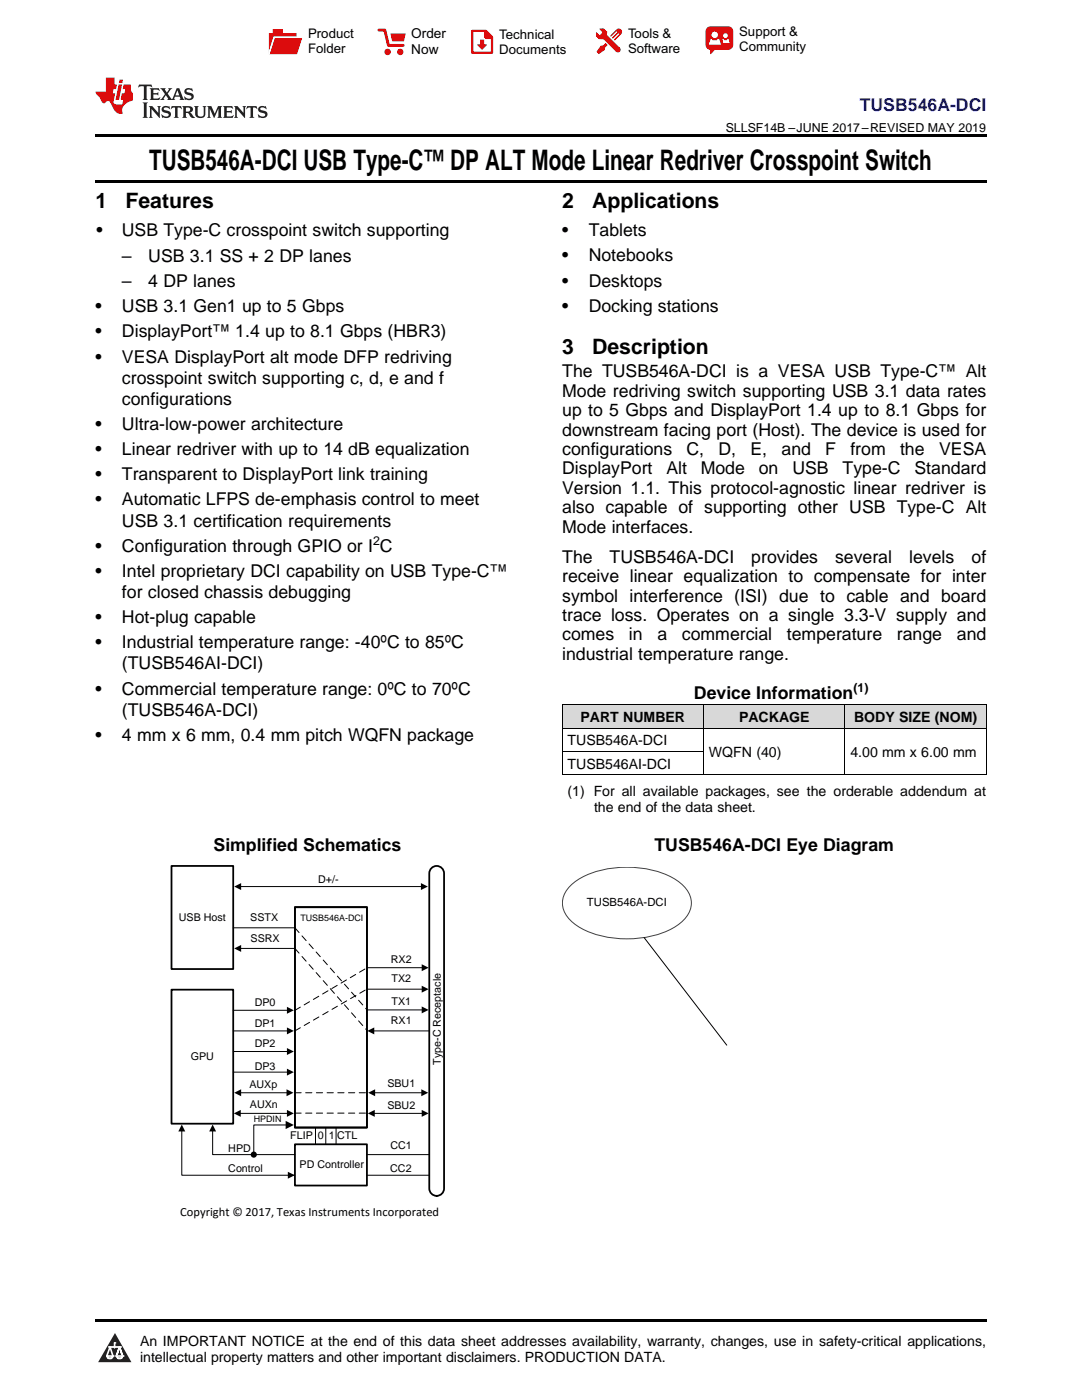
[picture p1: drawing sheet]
<svg xmlns="http://www.w3.org/2000/svg" width="216mm" height="279mm" viewBox="0 0 216 279" stroke-linecap="round" stroke-linejoin="round" font-family="sans-serif">
<defs><g id="words">
<text font-size="5.6" x="29.8" y="33.9">TUSB546A-DCI USB Type-C™ DP ALT Mode Linear Redriver Crosspoint Switch</text>
<g font-size="4.2">
<text x="19" y="41.5">1</text>
<text x="25" y="41.5">Features</text>
<text x="112.2" y="41.5">2</text>
<text x="118.2" y="41.5">Applications</text>
<text x="112.2" y="70.6">3</text>
<text x="118.2" y="70.6">Description</text>
</g>
<text font-size="3.5" fill="#00f" x="171.6" y="22.2">TUSB546A-DCI</text>
<g font-size="3.5">
<text x="19.2" y="47.2">•</text>
<text x="24.3" y="47.2">USB Type-C crosspoint switch supporting</text>
<text x="112.2" y="47.2">•</text>
<text x="117.5" y="47.2">Tablets</text>
<text x="24.3" y="52.2">–</text>
<text x="29.6" y="52.2">USB 3.1 SS + 2 DP lanes</text>
<text x="112.2" y="52.2">•</text>
<text x="117.5" y="52.2">Notebooks</text>
<text x="24.3" y="57.3">–</text>
<text x="29.6" y="57.3">4 DP lanes</text>
<text x="112.2" y="57.2">•</text>
<text x="117.5" y="57.2">Desktops</text>
<text x="19" y="62.3">•</text>
<text x="24.3" y="62.3">USB 3.1 Gen1 up to 5 Gbps</text>
<text x="112.2" y="62.2">•</text>
<text x="117.5" y="62.2">Docking stations</text>
<text x="19" y="67.3">•</text>
<text x="24.3" y="67.3">DisplayPort™ 1.4 up to 8.1 Gbps (HBR3)</text>
<text x="19" y="72.4">•</text>
<text x="24.3" y="72.4">VESA DisplayPort alt mode DFP redriving</text>
<text x="24.3" y="76.6">crosspoint switch supporting c, d, e and f</text>
<text x="112.2" y="75.3">The TUSB546A-DCI is a VESA USB Type-C™ Alt</text>
<text x="24.3" y="80.8">configurations</text>
<text x="112.2" y="79.2">Mode redriving switch supporting USB 3.1 data rates</text>
<text x="112.2" y="83">up to 5 Gbps and DisplayPort 1.4 up to 8.1 Gbps for</text>
<text x="19" y="85.8">•</text>
<text x="24.3" y="85.8">Ultra-low-power architecture</text>
<text x="112.2" y="86.9">downstream facing port (Host). The device is used for</text>
<text x="19" y="90.8">•</text>
<text x="19" y="95.8">•</text>
<text x="24.3" y="90.8">Linear redriver with up to 14 dB equalization</text>
<text x="24.3" y="95.8">Transparent to DisplayPort link training</text>
<text x="112.2" y="90.8">configurations</text>
<text x="112.2" y="94.7">DisplayPort</text>
<text x="133" y="94.7">Alt</text>
<text x="137" y="90.8">C,</text>
<text x="139.8" y="94.7">Mode</text>
<text x="143.4" y="90.8">D,</text>
<text x="149.8" y="90.8">E,</text>
<text x="151.4" y="94.7">on</text>
<text x="155.9" y="90.8">and</text>
<text x="158.1" y="94.7">USB</text>
<text x="164.7" y="90.8">F</text>
<text x="168.1" y="94.7">Type-C</text>
<text x="169.7" y="90.8">from</text>
<text x="179.6" y="90.8">the</text>
<text x="182.5" y="94.7">Standard</text>
<text x="187.4" y="90.8">VESA</text>
<text x="19" y="100.9">•</text>
<text x="24.3" y="100.9">Automatic LFPS de-emphasis control to meet</text>
<text x="112.2" y="98.6">Version 1.1. This protocol-agnostic linear redriver is</text>
<text x="24.3" y="105.1">USB 3.1 certification requirements</text>
<text x="112.2" y="102.4">also capable of supporting other USB Type-C Alt</text>
<text x="112.2" y="106.3">Mode interfaces.</text>
<text x="19" y="110.1">•</text>
<text x="24.3" y="110.1">Configuration through GPIO or I C</text>
<text x="112.2" y="112.3">The</text>
<text x="121.6" y="112.3">TUSB546A-DCI</text>
<text x="149.9" y="112.3">provides</text>
<text x="166.6" y="112.3">several</text>
<text x="181.4" y="112.3">levels</text>
<text x="193.9" y="112.3">of</text>
<text x="19" y="115.1">•</text>
<text x="24.3" y="115.1">Intel proprietary DCI capability on USB Type-C™</text>
<text x="24.3" y="119.3">for closed chassis debugging</text>
<text x="112.2" y="116.2">receive linear equalization to compensate for inter</text>
<text x="19" y="124.4">•</text>
<text x="24.3" y="124.4">Hot-plug capable</text>
<text x="112.2" y="120.1">symbol interference (ISI) due to cable and board</text>
<text x="112.2" y="123.9">trace loss. Operates on a single 3.3-V supply and</text>
<text x="19" y="129.4">•</text>
<text x="24.3" y="129.4">Industrial temperature range: -40ºC to 85ºC</text>
<text x="112.2" y="127.8">comes</text>
<text x="112.2" y="131.7">industrial temperature range.</text>
<text x="125.5" y="127.8">in</text>
<text x="131.2" y="127.8">a</text>
<text x="136.1" y="127.8">commercial</text>
<text x="157" y="127.8">temperature</text>
<text x="179" y="127.8">range</text>
<text x="190.9" y="127.8">and</text>
<text x="24.3" y="133.6">(TUSB546AI-DCI)</text>
<text x="19" y="138.6">•</text>
<text x="24.3" y="138.6">Commercial temperature range: 0ºC to 70ºC</text>
<text x="24.3" y="142.8">(TUSB546A-DCI)</text>
<text x="138.5" y="139.4">Device Information</text>
<text x="19" y="147.8">•</text>
<text x="24.3" y="147.8">4 mm x 6 mm, 0.4 mm pitch WQFN package</text>
<text x="42.6" y="169.8">Simplified Schematics</text>
<text x="130.6" y="169.8">TUSB546A-DCI Eye Diagram</text>
</g>
<g font-size="2.8">
<text x="113.2" y="148.7">TUSB546A-DCI</text>
<text x="115.8" y="144.1">PART NUMBER</text>
<text x="147.5" y="144.1">PACKAGE</text>
<text x="170.4" y="144.1">BODY SIZE (NOM)</text>
<text x="113.2" y="153.4">TUSB546AI-DCI</text>
<text x="141.5" y="151.1">WQFN (40)</text>
<text x="169.7" y="151.1">4.00 mm x 6.00 mm</text>
<text x="113.2" y="158.9">(1) For all available packages, see the orderable addendum at</text>
<text x="118.5" y="162.1">the end of the data sheet.</text>
<text x="27.9" y="268.6">An IMPORTANT NOTICE at the end of this data sheet addresses availability, warranty, changes, use in safety-critical applications,</text>
<text x="27.9" y="271.8">intellectual property matters and other important disclaimers. PRODUCTION DATA.</text>
</g>
<g font-size="2.7">
<text x="82.1" y="7.7">Order</text>
<text x="82.1" y="10.7">Now</text>
</g>
<g font-size="2.6">
<text x="61.5" y="7.6">Product</text>
<text x="61.5" y="10.6">Folder</text>
<text x="99.6" y="7.8">Technical</text>
<text x="99.6" y="10.8">Documents</text>
<text x="125.3" y="7.6">Tools &amp;</text>
<text x="125.3" y="10.6">Software</text>
<text x="147.5" y="7.2">Support &amp;</text>
<text x="147.5" y="10.2">Community</text>
</g>
<g font-size="2.5">
<text x="144.8" y="26.3">SLLSF14B –JUNE 2017–REVISED MAY 2019</text>
<text x="74.4" y="108.7">2</text>
<text x="170.3" y="138">(1)</text>
<text x="36" y="242.6">Copyright © 2017, Texas Instruments Incorporated</text>
</g>
<text font-size="2.3" x="117.1" y="180.9">TUSB546A-DCI</text>
<g font-size="2.1">
<text x="63.5" y="176.1">D+/-</text>
<text x="35.7" y="183.7">USB Host</text>
<text x="49.9" y="183.8">SSTX</text>
<text x="50" y="187.9">SSRX</text>
<text x="78" y="192.3">RX2</text>
<text x="78.1" y="196">TX2</text>
<text x="50.8" y="200.7">DP0</text>
<text x="78.1" y="200.5">TX1</text>
<text x="50.8" y="204.9">DP1</text>
<text x="50.8" y="208.9">DP2</text>
<text x="78" y="204.3">RX1</text>
<text x="38.1" y="211.5">GPU</text>
<text x="50.8" y="213.6">DP3</text>
<text x="88" y="212.5" transform="rotate(-90 88 212.5)">Type-C Receptacle</text>
<text x="49.8" y="217.2">AUXp</text>
<text x="49.9" y="221.2">AUXn</text>
<text x="77.3" y="217">SBU1</text>
<text x="77.3" y="221.3">SBU2</text>
<text x="57.9" y="227.4">FLIP</text>
<text x="63.4" y="227.4">0 1</text>
<text x="67.3" y="227.4">CTL</text>
<text x="45.5" y="234">Control</text>
<text x="45.6" y="229.9">HPD</text>
<text x="59.8" y="233.1">PD Controller</text>
<text x="77.9" y="233.9">CC2</text>
<text x="77.9" y="229.4">CC1</text>
</g>
<g font-size="1.8">
<text x="59.9" y="183.8">TUSB546A-DCI</text>
<text x="50.6" y="224">HPDIN</text>
</g>
</g></defs>
<g fill="#d8d8d8">
<path d="M112.2 140.7h28.2v4.6h-28.2z"/>
<path d="M140.4 140.7h28.2v4.6h-28.2z"/>
<path d="M168.6 140.7h28.2v4.6h-28.2z"/>
</g>
<path d="M22.9 266l3.3 5.9h-6.6z" fill="#231f20"/>
<path d="M21.3 270.6h1.2l-.3 .5h-.3a.53 .53 0 0 1-.6-.5z" fill-rule="evenodd" fill="#fff"/>
<path d="M21.3 270.6h1.2l-.3 .5h-.3a.53 .53 0 0 1-.6-.5z" fill="none" stroke="#231f20" stroke-width=".33"/>
<path d="M21.3 270.6l1.2 .1-.3 .4h-.5z" fill="none" stroke="#fff" stroke-width=".33"/>
<path d="M22.9 268.9h.1" fill="none" stroke="#fff" stroke-width=".33"/>
<path d="M22.9 268v.9z" fill="#fff"/>
<path d="M22.9 268v.9z" fill="none" stroke="#fff" stroke-width=".33"/>
<circle cx="22.9" cy="268" r=".16" fill="#fff"/>
<path d="M21.8 268.8h.1" fill="none" stroke="#fff" stroke-width=".33"/>
<path d="M21.8 268.8h2.2z" fill="#fff"/>
<path d="M21.8 268.8h2.2z" fill="none" stroke="#fff" stroke-width=".33"/>
<circle cx="24" cy="268.8" r=".16" fill="#fff"/>
<path d="M23.2 270.6h.1" fill="none" stroke="#fff" stroke-width=".33"/>
<path d="M23.8 268.8l-.6 1.8z" fill="#fff"/>
<path d="M23.8 268.8l-.6 1.8z" fill="none" stroke="#fff" stroke-width=".33"/>
<path d="M23.8 268.8l.7 1.8z" fill="#fff"/>
<path d="M23.8 268.8l.7 1.8z" fill="none" stroke="#fff" stroke-width=".33"/>
<path d="M24.4 270.6h.1" fill="none" stroke="#fff" stroke-width=".33"/>
<circle cx="21.3" cy="270.6" r=".16" fill="#fff"/>
<path d="M22 268.8l-.7 1.8z" fill="#fff"/>
<path d="M22 268.8l-.7 1.8z" fill="none" stroke="#fff" stroke-width=".33"/>
<path d="M22 268.8l.5 1.8z" fill="#fff"/>
<path d="M22 268.8l.5 1.8z" fill="none" stroke="#fff" stroke-width=".33"/>
<circle cx="22.5" cy="270.6" r=".16" fill="#fff"/>
<path d="M23.3 270.6h1.2a.63 .63 0 0 1-.6 .5 .63 .63 0 0 1-.6-.5z" fill-rule="evenodd" fill="#fff"/>
<path d="M23.3 270.6h1.2a.63 .63 0 0 1-.6 .5 .63 .63 0 0 1-.6-.5z" fill="none" stroke="#231f20" stroke-width=".33"/>
<path d="M23.3 270.6h1.2l-.4 .5h-.5z" fill="none" stroke="#fff" stroke-width=".33"/>
<path d="M23.2 270.6h.1" fill="none" stroke="#fff" stroke-width=".33"/>
<circle cx="24.5" cy="270.6" r=".16" fill="#fff"/>
<path d="M19 263.2h177.8v.5h-177.8z" fill="#000"/>
<path d="M34.2 172.8h12.3v20.6h-12.3z" fill-rule="evenodd" fill="#fff"/>
<path d="M34.2 172.8h12.3v20.6h-12.3z" fill="none" stroke="#000" stroke-width=".36"/>
<path d="M34.2 197.5h12.3v26.8h-12.3z" fill-rule="evenodd" fill="#fff"/>
<path d="M34.2 197.5h12.3v26.8h-12.3z" fill="none" stroke="#000" stroke-width=".36"/>
<path d="M58.8 181h14.4v44h-14.4z" fill-rule="evenodd" fill="#fff"/>
<path d="M58.8 181h14.4v44h-14.4z" fill="none" stroke="#000" stroke-width=".36"/>
<path d="M86.3 173.1a1.47 1.47 0 0 1 1.5-.1 1.47 1.47 0 0 1 .8 1.3v62.9a1.48 1.48 0 0 1-1.5 1.5 1.48 1.48 0 0 1-1.4-1.5v-62.9v-.5z" fill-rule="evenodd" fill="#fff"/>
<path d="M86.3 173.1a1.47 1.47 0 0 1 1.5-.1 1.47 1.47 0 0 1 .8 1.3v62.9a1.48 1.48 0 0 1-1.5 1.5 1.48 1.48 0 0 1-1.4-1.5v-62.9v-.5z" fill="none" stroke="#000" stroke-width=".36"/>
<path d="M47.9 176.9h36.3M46.5 185.2h12.4M47.9 189.3h10.9M46.5 201.6h10.9M46.5 205.7h10.9M46.5 209.9h10.9M46.5 214h10.9M47.9 218.1h9.4M47.9 222.2h9.5" fill="none" stroke="#000" stroke-width=".2"/>
<path d="M46.7 176.9l1.4-.7v1.4zM84 176.2l1.4 .7-1.4 .7zM46.7 189.3l1.4-.7v1.4zM46.7 218.1l1.4-.7v1.4zM57.2 217.4l1.4 .7-1.4 .7zM57.3 200.9l1.3 .7-1.3 .7zM57.3 205l1.3 .7-1.3 .7zM57.3 209.2l1.3 .7-1.3 .6zM57.3 213.3l1.3 .7-1.3 .7zM46.7 222.2l1.3-.7v1.4zM57.3 221.5l1.3 .7-1.3 .7z" fill="#000"/>
<path d="M58.8 228.4h14.4v8.2h-14.4z" fill-rule="evenodd" fill="#fff"/>
<path d="M58.8 228.4h14.4v8.2h-14.4z" fill="none" stroke="#000" stroke-width=".36"/>
<g fill="none" stroke="#000" stroke-width=".2">
<path d="M73.2 197.4h11.1M73.3 193.1h11M73.2 201.6h11.1M74.5 205.7h11.2M74.7 218.1h9.5M36.3 225.6v8.9h22.5M42.4 225.6v4.8h16.4M57.2 224.5h-6.6v5.9M63 225v3.4M65 225v3.4M67.1 225v3.4M73.2 230.4h12.5"/>
<path d="M73.2 234.5h12.5M74.6 222.2h9.7"/>
</g>
<g fill="#000">
<path d="M84.1 196.7l1.4 .7-1.4 .7zM84.1 192.4l1.4 .7-1.4 .7zM73.3 205.7l1.4-.7v1.4zM73.5 218.1l1.4-.7v1.4zM84.1 217.4l1.4 .7-1.4 .7zM84.1 200.9l1.4 .7-1.4 .6zM36.3 224.4l.7 1.4h-1.4zM42.4 224.4l.7 1.4h-1.4zM57 223.7l1.6 .8-1.6 .8zM57.4 233.9l1.4 .6-1.4 .7zM73.4 222.2l1.4-.7v1.4zM84.1 221.5l1.4 .7-1.4 .7z"/>
<circle cx="50.6" cy="230.4" r=".61"/>
</g>
<path d="M58.8 189.3l14.4 16.3M58.8 185.2l14.4 16.3M58.8 205.7l14.4-8.3M58.8 201.6l14.4-8.4M58.8 218.1h14.4M58.8 222.1h14.4" fill="none" stroke="#000" stroke-width=".2" stroke-dasharray="1.2 .9"/>
<path d="M113.7 176.9a15.3 15.3 0 0 1 9.8-3.8 18.6 18.6 0 0 1 12.2 3 4.8 4.8 0 0 1 0 8.2 19.3 19.3 0 0 1-15.3 2.6 12.4 12.4 0 0 1-7.3-4.1 4.4 4.4 0 0 1 .6-5.9z" fill-rule="evenodd" fill="#fff"/>
<path d="M113.7 176.9a15.3 15.3 0 0 1 9.8-3.8 18.6 18.6 0 0 1 12.2 3 4.8 4.8 0 0 1 0 8.2 19.3 19.3 0 0 1-15.3 2.6 12.4 12.4 0 0 1-7.3-4.1 4.4 4.4 0 0 1 .6-5.9z" fill="none" stroke="#404040" stroke-width=".2"/>
<path d="M112.2 154.6h84.6M112.2 149.9h28.2M112.2 145.3h84.6M112.2 140.6h84.6M112.2 140.7v14M140.4 140.7v14M168.6 140.7v14M196.8 140.7v14M128.5 187.1l16.5 21.5" fill="none" stroke="#000" stroke-width=".2"/>
<path d="M19 35.9h177.8v.5h-177.8zM19 26.8h177.8v.6h-177.8zM112.2 154.6l.1 .1zM168.5 154.6l.1 .1zM196.7 154.6l.1 .1z" fill="#000"/>
<path d="M27.7 16.9l-.1 .6 .6-.3h.5v.2v2.2l-.2 .4h1l-.2-.4v-2.2v-.2h.5l.6 .3-.2-.6zM29.9 17.6l.2 .4v1.6l-.2 .4h1.9l.1-.6a1.09 1.09 0 0 1-1.3 .1v-.6h.6l.4 .2v-.7l-.2 .2h-.8v-.6l.2-.1a1.01 1.01 0 0 1 1 .3l-.1-.6zM32 17.6l.9 1.2-1 1.2h.9l-.2-.3 .5-.7 .5 .7-.3 .3h1.7l-.2-.3 .1-.4h1l.1 .4-.2 .3h1l-.3-.4-.7-2h-.5l-1 2.2-.8-1.1 .9-1.1h-.9l.2 .2-.4 .7-.4-.7 .2-.2zM35.4 18l.4 1h-.8zM37 17.7a.66 .66 0 0 0-.2 .8 .66 .66 0 0 0 .6 .4l.7 .2 .1 .2a.8 .8 0 0 1-.7 .4 .8 .8 0 0 1-.7-.5l.1 .8 .2-.2a.94 .94 0 0 0 1.1 .1 .94 .94 0 0 0 .4-.9 1.48 1.48 0 0 0-1.3-.6v-.4a1.1 1.1 0 0 1 1.2 .2l-.2-.6-.2 .1-.5-.1zM28.5 20.4l.2 .4v2.3l-.2 .4h1l-.2-.4v-2.3l.2-.4zM29.7 21.2l.2 .4v1.5l-.2 .4h.8l-.3-.4 .1-1.3 1.6 1.8v-2l.2-.4h-.7l.2 .2v1.1l-1.2-1.3zM32.5 21.3a.66 .66 0 0 0-.2 .8 .66 .66 0 0 0 .6 .4l.6 .2 .2 .2a.8 .8 0 0 1-.8 .4 .8 .8 0 0 1-.7-.5l.2 .7 .2-.1a.94 .94 0 0 0 1 .1 .94 .94 0 0 0 .5-1 1.47 1.47 0 0 0-1.3-.6l-.1-.3a1.1 1.1 0 0 1 1.3 .2l-.2-.6-.2 .1-.5-.2zM34.3 21.2l-.2 .6a.64 .64 0 0 1 .8-.3v1.6l-.2 .4h1l-.3-.4 .1-1.6a.66 .66 0 0 1 .8 .3l-.2-.6zM36.3 21.2l.3 .4v1.5l-.3 .4h1l-.2-.2v-.7h.5l.1 .1a.8 .8 0 0 0 1.2 .7l-1-1a.62 .62 0 0 0 .6-.5 .62 .62 0 0 0-.6-.7zM37.1 21.5h.1a.48 .48 0 0 1 .6 0 .48 .48 0 0 1 .1 .6l-.2 .1-.6 .1zM38.7 21.2l.2 .2a2.29 2.29 0 0 0 .4 2 1.05 1.05 0 0 0 1.7-.7v-1.3l.2-.2h-.8l.2 .4v1.1a.61 .61 0 0 1-.6 .6 .61 .61 0 0 1-.6-.6v-1.1l.3-.4zM41.3 21.2l.3 .4v1.5l-.3 .4h.8l-.2-.4v-1.4l.8 1.9 .9-1.9v1.4l-.2 .4h.9l-.2-.4v-1.5l.2-.4h-.8l-.7 1.5-.6-1.5zM44.5 21.2l.2 .4v1.5l-.2 .4h1.9l.2-.6a1.1 1.1 0 0 1-1.4 .2v-.7h.6l.4 .2v-.6l-.2 .1-.8 .1v-.6l.2-.1a1.02 1.02 0 0 1 1.1 .2l-.2-.5zM46.7 21.2l.2 .4v1.5l-.2 .4h.8l-.3-.4 .1-1.3 1.6 1.8v-2l.2-.4h-.7l.2 .2v1.1l-1.2-1.3zM49.3 21.2l-.1 .6a.64 .64 0 0 1 .8-.3v1.6l-.3 .4h1l-.2-.4v-1.6a.66 .66 0 0 1 .8 .3l-.1-.6zM51.7 21.3a.66 .66 0 0 0-.2 .7 .66 .66 0 0 0 .7 .5l.6 .2 .1 .2a.8 .8 0 0 1-.7 .4 .8 .8 0 0 1-.7-.5l.1 .7 .2-.1a.94 .94 0 0 0 1.1 .1 .94 .94 0 0 0 .4-1 1.48 1.48 0 0 0-1.2-.6l-.1-.3a1.1 1.1 0 0 1 1.2 .2l-.2-.6-.1 .1-.6-.2z" fill="#231f20"/>
<path d="M21.1 15.5v2.8h-2v.4l.9 .9a.96 .96 0 0 0 1 1 .59 .59 0 0 1 .5-.4 .59 .59 0 0 1 .5 .3l.4 .8a1.61 1.61 0 0 0 2.1 1.3 1.63 1.63 0 0 1 1.1-2.2l.9-.3v-1.5a1.6 1.6 0 0 1-.4-1.7h-1.4l-.2 .9h.5l-.2 .8h-.5l-.2 1v.3h.5l-.2 .9h-.7a.74 .74 0 0 1-1-.6l.3-1.6h-.5l.2-.8h.5l.1-.9h-.4v-1.4zM23.7 16.9l-.7 3h.8l.6-3zM23.8 15.9l-.1 .7h.7l.2-.7z" fill="#ee1d23"/>
<g fill="#d60000">
<path d="M54.4 5.8h2v.8h2.8v4.2h-5.5v-4.2h.7z" fill-rule="evenodd"/>
<path d="M54.7 7.5h5.6l-1 3.3h-5.6z" fill-rule="evenodd"/>
</g>
<path d="M54.6 7.4h5.8l-.1 .1h-5.5l-1.1 3.3z" fill-rule="evenodd" fill="#fff"/>
<path d="M54.6 7.4h5.8l-.1 .1h-5.5l-1.1 3.3z" fill="none" stroke="#fff" stroke-width=".2"/>
<path d="M75.6 6h1.2l.7 3.1h3" fill="none" stroke="#d60000" stroke-width=".56"/>
<g fill="#d60000">
<path d="M77.9 6.7h3.1l-.4 1.5h-2.3z" fill-rule="evenodd"/>
<circle cx="77.3" cy="10.4" r=".64"/>
<circle cx="79.9" cy="10.4" r=".64"/>
</g>
<path d="M94.2 6.2h2.7l1.3 1.2v3.1h-4z" fill="none" stroke="#d60000" stroke-width=".44"/>
<g fill="#d60000">
<path d="M95.8 7.9h.8v1h.6l-1 1.1-1-1v-.1h.6z" fill-rule="evenodd"/>
<path d="M96.6 6.2h.3l1.3 1.2v.4h-1.3l-.3-.4z" fill-rule="evenodd"/>
<path d="M119.6 5.7h.9l.6 .6 .1 .7 2.5 2.5-.8 .8-2.3-2.3-1.1-.2-.6-.6v-.8l.7 .6 .5-.4v-.2l-.4-.5z" fill-rule="evenodd"/>
<path d="M119.9 9.1h.4l.5-.5 .4 .4-.5 .5v.4l-1.2 .9-.5-.5z" fill-rule="evenodd"/>
<path d="M123 5.9a.67 .67 0 0 1 .9 0 .67 .67 0 0 1 0 .9z" fill-rule="evenodd"/>
<path d="M123 5.9l.9 .9-1.2 1.2h-.2l.1-.2 .9-.9 .1-.2h-.3l-.9 1h-.2v-.2l.9-1 .1-.2h-.3l-.9 1h-.2v-.2z" fill-rule="evenodd"/>
<circle cx="123.3" cy="9.9" r=".54"/>
</g>
<path d="M121.1 6.3l-.1 .7" fill="none" stroke="#d60000" stroke-width=".2"/>
<g fill="#d60000">
<path d="M141.1 5.5l.6-.2h3.6a.95 .95 0 0 1 1 .9v2.8a.95 .95 0 0 1-1 .9h-3.6a.95 .95 0 0 1-.9-.9v-2.8z" fill-rule="evenodd"/>
<path d="M141.7 9.9h.9l-.7 .9h-.2z" fill-rule="evenodd"/>
</g>
<g fill="#fff">
<path d="M144.3 8.6h1.3z"/>
<path d="M141.8 7.8h.3l.1 .2h.8l.2-.2h.3l.4 1.1h-2.5z" fill-rule="evenodd"/>
<path d="M144.2 7.8h.2l.2 .2h.4l.2-.2h.2l.2 .8h-1.3z" fill-rule="evenodd"/>
<circle cx="142.6" cy="6.9" r=".65"/>
<circle cx="144.8" cy="7.1" r=".48"/>
</g>
<use href="#words"/>
</svg>
